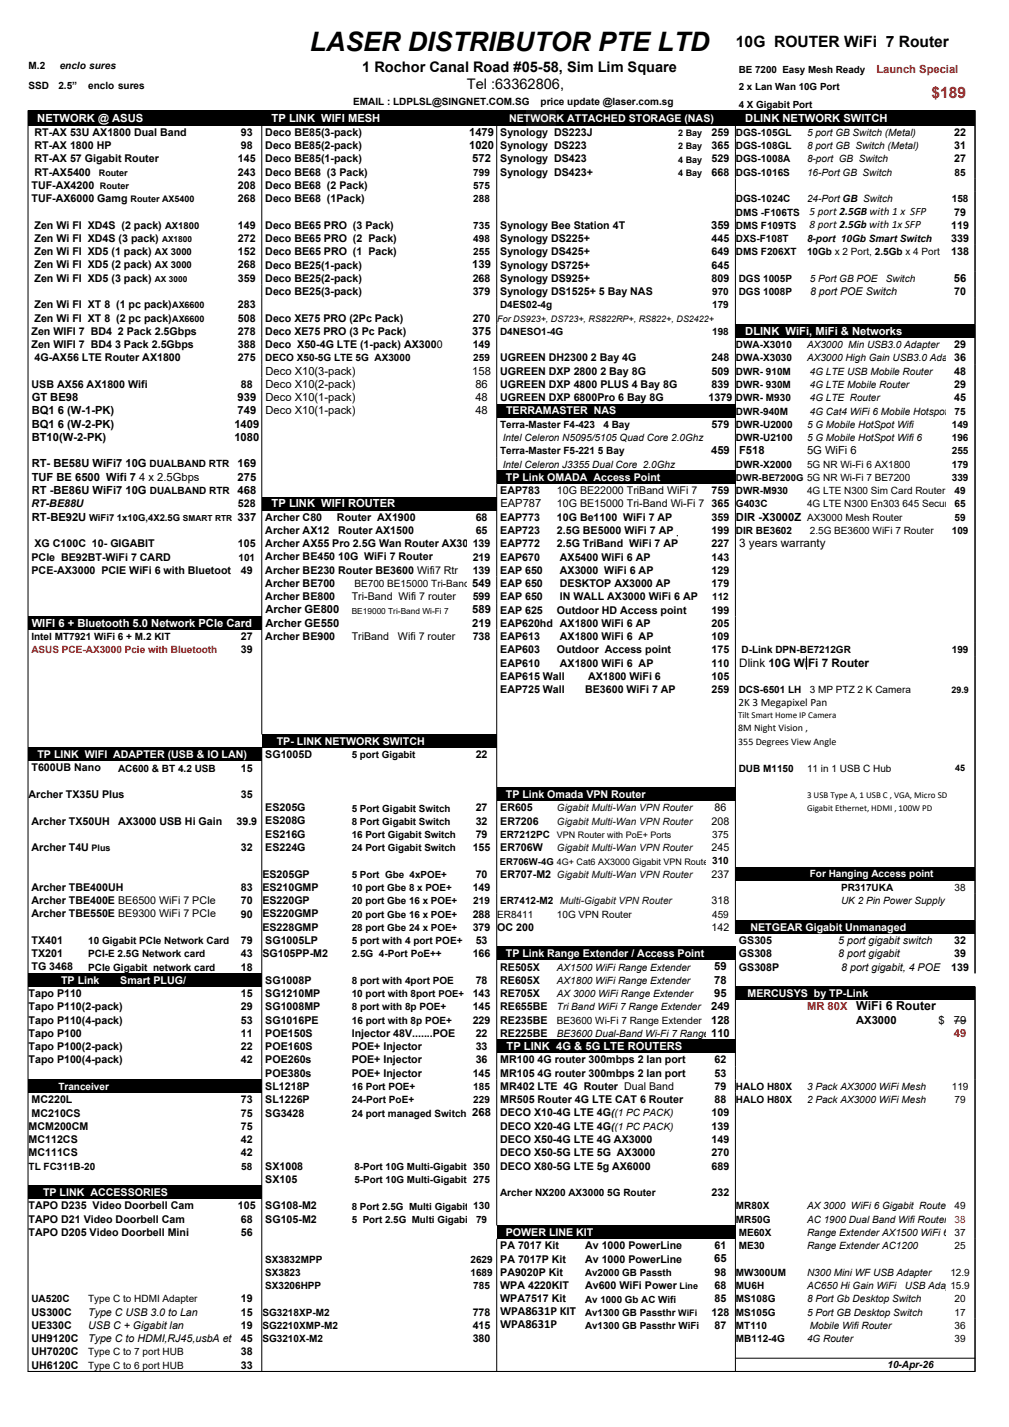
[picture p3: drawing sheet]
<svg xmlns="http://www.w3.org/2000/svg" width="210mm" height="297mm" viewBox="0 0 210 297" stroke-linecap="round" stroke-linejoin="round" font-family="sans-serif">
<defs><g id="words">
<text font-size="5.6" x="64.5" y="10.6">LASER DISTRIBUTOR PTE LTD</text>
<text font-size="3.2" x="153.2" y="9.8">10G ROUTER WiFi 7 Router</text>
<text font-size="3.2" fill="#f00" x="193.9" y="20.5">$189</text>
<g font-size="3">
<text x="75.4" y="15">1 Rochor Canal Road #05-58, Sim Lim Square</text>
<text x="97.2" y="18.4">Tel :63362806,</text>
</g>
<g font-size="2.6">
<text x="178.2" y="210.2">WiFi 6 Router</text>
<text x="104.1" y="273.6">WPA8631P KIT</text>
<text x="104.1" y="276.4">WPA8631P</text>
</g>
<g font-size="2.4">
<text x="153.9" y="113.8">3 years warranty</text>
<text x="153.9" y="138.8">Dlink 10G WiFi 7 Router</text>
</g>
<g font-size="2.3" fill="#f00">
<text x="182.4" y="15.1">Launch Special</text>
<text x="168" y="210.3">MR 80X</text>
<text x="198.5" y="215.8">49</text>
</g>
<g font-size="2.3" fill="#fff">
<text x="7.8" y="25.3">NETWORK @ ASUS</text>
<text x="56.5" y="25.5">TP LINK WIFI MESH</text>
<text x="155.1" y="25.5">DLINK NETWORK SWITCH</text>
<text x="155.1" y="69.7">DLINK WiFi, MiFi &amp; Networks</text>
<text x="56.5" y="105.6">TP LINK WIFI ROUTER</text>
<text x="6.6" y="130.5">WIFI 6 + Bluetooth 5.0 Network PCIe Card</text>
<text x="105.4" y="218.5">TP LINK 4G &amp; 5G LTE ROUTERS</text>
</g>
<g font-size="2.3">
<text x="97.7" y="28.2">1479</text>
<text x="97.7" y="31">1020</text>
<text x="98.3" y="33.8">572</text>
<text x="148" y="47.6">359</text>
<text x="168.5" y="44.7">5 port 2.5GB with 1 x SFP</text>
<text x="168.5" y="47.5">8 port 2.5Gb with 1x SFP</text>
<text x="98.3" y="55.9">139</text>
<text x="198.5" y="58.6">56</text>
<text x="98.3" y="69.7">375</text>
<text x="55.3" y="78">Deco X10(3-pack)</text>
<text x="98.3" y="78">158</text>
<text x="6.6" y="83.5">GT BE98</text>
<text x="49.4" y="83.5">939</text>
<text x="55.3" y="80.7">Deco X10(2-pack)</text>
<text x="55.3" y="83.5">Deco X10(1-pack)</text>
<text x="98.9" y="80.7">86</text>
<text x="98.9" y="83.5">48</text>
<text x="6.6" y="86.2">BQ1 6 (W-1-PK)</text>
<text x="6.6" y="89">BQ1 6 (W-2-PK)</text>
<text x="48.8" y="89">1409</text>
<text x="49.4" y="86.2">749</text>
<text x="55.3" y="86.2">Deco X10(1-pack)</text>
<text x="98.9" y="86.2">48</text>
<text x="6.6" y="91.8">BT10(W-2-PK)</text>
<text x="48.8" y="91.8">1080</text>
<text x="148" y="94.5">459</text>
<text x="153.8" y="94.5">F518</text>
<text x="168" y="94.5">5G WiFi 6</text>
<text x="6.6" y="97.3">RT- BE58U WiFi7 10G DUALBAND RTR</text>
<text x="6.6" y="100.1">TUF BE 6500 Wifi 7</text>
<text x="29" y="100.1">4 x 2.5Gbps</text>
<text x="49.4" y="97.3">169</text>
<text x="49.4" y="100.1">275</text>
<text x="6.6" y="102.8">RT -BE86U WiFi7 10G DUALBAND RTR 468</text>
<text x="104.1" y="105.6">EAP787</text>
<text x="6.6" y="108.3">RT-BE92U</text>
<text x="49.4" y="108.3">337</text>
<text x="153.2" y="108.4">DIR -X3000Z AX3000 Mesh Router</text>
<text x="55.3" y="127.7">Archer GE800</text>
<text x="55.3" y="130.4">Archer GE550</text>
<text x="98.3" y="127.7">589</text>
<text x="98.3" y="130.4">219</text>
<text x="153.7" y="146.9">2K 3 Megapixel Pan</text>
<text x="148.7" y="202">59</text>
<text x="148.7" y="204.7">78</text>
<text x="148.7" y="207.5">95</text>
<text x="148" y="210.3">249</text>
<text x="148" y="213">128</text>
<text x="178.2" y="213">AX3000</text>
<text x="195.3" y="213">$</text>
<text x="198.5" y="213">79</text>
<text x="148.7" y="262.7">65</text>
</g>
<g font-size="2.2">
<text x="7.2" y="28.2">RT-AX 53U AX1800 Dual Band</text>
<text x="50.2" y="28.2">93</text>
<text x="55.2" y="28.3">Deco BE85(3-pack)</text>
<text x="104.1" y="28.3">Synology DS223J</text>
<text x="148.1" y="28.3">259</text>
<text x="198.6" y="28.3">22</text>
<text x="7.2" y="31">RT-AX 1800 HP</text>
<text x="7.2" y="33.8">RT-AX 57 Gigabit Router</text>
<text x="49.5" y="33.8">145</text>
<text x="50.2" y="31">98</text>
<text x="55.2" y="31">Deco BE85(2-pack)</text>
<text x="55.2" y="33.8">Deco BE85(1-pack)</text>
<text x="104.1" y="31">Synology DS223</text>
<text x="104.1" y="33.8">Synology DS423</text>
<text x="148.1" y="31">365</text>
<text x="148.1" y="33.8">529</text>
<text x="198.6" y="31">31</text>
<text x="198.6" y="33.8">27</text>
<text x="6.6" y="39.3">TUF-AX4200</text>
<text x="7.2" y="36.5">RT-AX5400</text>
<text x="49.5" y="36.5">243</text>
<text x="49.5" y="39.3">208</text>
<text x="55.2" y="36.6">Deco BE68 (3 Pack)</text>
<text x="55.2" y="39.3">Deco BE68 (2 Pack)</text>
<text x="104.1" y="36.6">Synology DS423+</text>
<text x="148.1" y="36.6">668</text>
<text x="6.6" y="42.1">TUF-AX6000 Gamg</text>
<text x="7.2" y="47.6">Zen Wi FI XD4S (2 pack)</text>
<text x="49.5" y="42.1">268</text>
<text x="49.5" y="47.6">149</text>
<text x="55.2" y="42.1">Deco BE68 (1Pack)</text>
<text x="55.2" y="47.6">Deco BE65 PRO (3 Pack)</text>
<text x="104.1" y="47.6">Synology Bee Station 4T</text>
<text x="198" y="47.6">119</text>
<text x="198.6" y="44.9">79</text>
<text x="7.2" y="50.3">Zen Wi FI XD4S (3 pack)</text>
<text x="7.2" y="53.1">Zen Wi FI XD5 (1 pack)</text>
<text x="49.5" y="50.3">272</text>
<text x="49.5" y="53.1">152</text>
<text x="55.2" y="50.4">Deco BE65 PRO (2 Pack)</text>
<text x="55.2" y="53.1">Deco BE65 PRO (1 Pack)</text>
<text x="104.1" y="50.4">Synology DS225+</text>
<text x="104.1" y="53.1">Synology DS425+</text>
<text x="148.1" y="50.4">445</text>
<text x="148.1" y="53.1">649</text>
<text x="198" y="50.4">339</text>
<text x="198" y="53.1">138</text>
<text x="7.2" y="55.9">Zen Wi FI XD5 (2 pack)</text>
<text x="7.2" y="58.6">Zen Wi FI XD5 (3 pack)</text>
<text x="49.5" y="55.9">268</text>
<text x="49.5" y="58.6">359</text>
<text x="55.2" y="55.9">Deco BE25(1-pack)</text>
<text x="55.2" y="58.7">Deco BE25(2-pack)</text>
<text x="98.4" y="58.7">268</text>
<text x="104.1" y="55.9">Synology DS725+</text>
<text x="104.1" y="58.7">Synology DS925+</text>
<text x="148.1" y="55.9">645</text>
<text x="148.1" y="58.7">809</text>
<text x="7.2" y="64.2">Zen Wi FI XT 8 (1 pc pack)</text>
<text x="49.5" y="64.2">283</text>
<text x="55.2" y="61.4">Deco BE25(3-pack)</text>
<text x="98.4" y="61.4">379</text>
<text x="104.1" y="61.4">Synology DS1525+ 5 Bay NAS</text>
<text x="168.6" y="61.4">8 port POE Switch</text>
<text x="198.6" y="61.4">70</text>
<text x="6.6" y="69.7">Zen WIFI 7 BD4 2 Pack 2.5Gbps</text>
<text x="7.2" y="66.9">Zen Wi FI XT 8 (2 pc pack)</text>
<text x="49.5" y="66.9">508</text>
<text x="49.5" y="69.7">278</text>
<text x="55.2" y="66.9">Deco XE75 PRO (2Pc Pack)</text>
<text x="55.2" y="69.7">Deco XE75 PRO (3 Pc Pack)</text>
<text x="98.4" y="67">270</text>
<text x="6.6" y="72.5">Zen WIFI 7 BD4 3 Pack 2.5Gbps</text>
<text x="7.2" y="75.2">4G-AX56 LTE Router AX1800</text>
<text x="49.5" y="72.5">388</text>
<text x="49.5" y="75.2">275</text>
<text x="55.2" y="72.5">Deco X50-4G LTE (1-pack) AX3000</text>
<text x="98.4" y="72.5">149</text>
<text x="104.1" y="75.2">UGREEN DH2300 2 Bay 4G</text>
<text x="104.1" y="78">UGREEN DXP 2800 2 Bay 8G</text>
<text x="148.1" y="75.2">248</text>
<text x="148.1" y="78">509</text>
<text x="198.6" y="72.5">29</text>
<text x="198.6" y="78">48</text>
<text x="6.6" y="80.7">USB AX56 AX1800 Wifi</text>
<text x="50.2" y="80.7">88</text>
<text x="104.1" y="80.8">UGREEN DXP 4800 PLUS 4 Bay 8G</text>
<text x="104.1" y="83.5">UGREEN DXP 6800Pro 6 Bay 8G</text>
<text x="147.5" y="83.5">1379</text>
<text x="148.1" y="80.8">839</text>
<text x="198.6" y="80.8">29</text>
<text x="198.6" y="83.5">45</text>
<text x="148.1" y="89">579</text>
<text x="6.6" y="105.6">RT-BE88U</text>
<text x="49.5" y="105.6">528</text>
<text x="104.1" y="102.9">EAP783</text>
<text x="115.9" y="102.9">10G BE22000 TriBand WiFi 7</text>
<text x="115.9" y="105.6">10G BE15000 Tri-Band Wi-Fi 7</text>
<text x="148.1" y="102.9">759</text>
<text x="148.1" y="105.6">365</text>
<text x="7.2" y="113.9">XG C100C 10- GIGABIT</text>
<text x="49.5" y="113.9">105</text>
<text x="55.2" y="108.3">Archer C80</text>
<text x="55.2" y="111.1">Archer AX12</text>
<text x="55.2" y="113.9">Archer AX55 Pro 2.5G Wan Router AX30</text>
<text x="70.1" y="108.3">Router AX1900</text>
<text x="70.4" y="111.1">Router AX1500</text>
<text x="98.4" y="113.9">139</text>
<text x="99" y="108.4">68</text>
<text x="99" y="111.1">65</text>
<text x="104.1" y="108.4">EAP773</text>
<text x="104.1" y="111.1">EAP723</text>
<text x="104.1" y="113.9">EAP772</text>
<text x="115.9" y="113.9">2.5G TriBand WiFi 7 AP</text>
<text x="115.9" y="108.4">10G Be1100 WiFi 7 AP</text>
<text x="115.9" y="111.1">2.5G BE5000 WiFi 7 AP OTF</text>
<text x="148.1" y="108.4">359</text>
<text x="148.1" y="111.1">199</text>
<text x="148.1" y="113.9">227</text>
<text x="6.6" y="116.7">PCIe BE92BT-WiFi 7 CARD</text>
<text x="6.6" y="119.4">PCE-AX3000 PCIE WiFi 6 with Bluetoot</text>
<text x="50.2" y="119.4">49</text>
<text x="55.2" y="116.6">Archer BE450 10G WiFi 7 Router</text>
<text x="55.2" y="119.4">Archer BE230 Router BE3600 Wifi7 Rtr</text>
<text x="98.4" y="116.7">219</text>
<text x="98.4" y="119.4">139</text>
<text x="104.1" y="116.7">EAP670</text>
<text x="104.1" y="119.4">EAP 650</text>
<text x="116.5" y="116.7">AX5400 WiFi 6 AP</text>
<text x="116.5" y="119.4">AX3000 WiFi 6 AP</text>
<text x="148.1" y="116.7">143</text>
<text x="148.1" y="119.4">129</text>
<text x="55.2" y="122.2">Archer BE700</text>
<text x="55.2" y="124.9">Archer BE800</text>
<text x="73.2" y="125">Tri-Band Wifi 7 router</text>
<text x="98.4" y="125">599</text>
<text x="104.1" y="122.2">EAP 650</text>
<text x="104.1" y="125">EAP 650</text>
<text x="116.5" y="122.2">DESKTOP AX3000 AP</text>
<text x="116.5" y="125">IN WALL AX3000 WiFi 6 AP</text>
<text x="148.1" y="122.2">179</text>
<text x="104.1" y="127.7">EAP 625</text>
<text x="104.1" y="130.5">EAP620hd AX1800 WiFi 6 AP</text>
<text x="115.9" y="127.7">Outdoor HD Access point</text>
<text x="148.1" y="127.7">199</text>
<text x="148.1" y="130.5">205</text>
<text x="50.2" y="133.2">27</text>
<text x="50.2" y="136">39</text>
<text x="55.2" y="133.2">Archer BE900</text>
<text x="73.2" y="133.2">TriBand</text>
<text x="82.8" y="133.2">Wifi 7 router</text>
<text x="98.4" y="133.2">738</text>
<text x="104.1" y="133.2">EAP613</text>
<text x="104.1" y="136">EAP603</text>
<text x="115.9" y="136">Outdoor Access point</text>
<text x="116.5" y="133.2">AX1800 WiFi 6 AP</text>
<text x="148.1" y="133.2">109</text>
<text x="148.1" y="136">175</text>
<text x="104.1" y="138.8">EAP610</text>
<text x="104.1" y="141.5">EAP615 Wall</text>
<text x="116.5" y="138.8">AX1800 WiFi 6 AP</text>
<text x="122.4" y="141.5">AX1800 WiFi 6</text>
<text x="148.1" y="138.8">110</text>
<text x="148.1" y="141.5">105</text>
<text x="104.1" y="144.3">EAP725 Wall</text>
<text x="121.8" y="144.3">BE3600 WiFi 7 AP</text>
<text x="148.1" y="144.3">259</text>
<text x="6.6" y="160.5">T600UB Nano</text>
<text x="50.2" y="160.6">15</text>
<text x="55.2" y="157.8">SG1005D</text>
<text x="99" y="157.8">22</text>
<text x="6" y="166.1">Archer TX35U Plus</text>
<text x="50.2" y="166.1">35</text>
<text x="6.6" y="171.6">Archer TX50UH</text>
<text x="24.6" y="171.6">AX3000 USB Hi Gain</text>
<text x="49.2" y="171.6">39.9</text>
<text x="55.2" y="168.8">ES205G</text>
<text x="55.2" y="171.6">ES208G</text>
<text x="99" y="168.9">27</text>
<text x="99" y="171.6">32</text>
<text x="104.1" y="168.9">ER605</text>
<text x="104.1" y="171.6">ER7206</text>
<text x="148.1" y="171.6">208</text>
<text x="148.7" y="168.9">86</text>
<text x="6.6" y="177.1">Archer T4U</text>
<text x="50.2" y="177.2">32</text>
<text x="55.2" y="174.4">ES216G</text>
<text x="55.2" y="177.1">ES224G</text>
<text x="98.4" y="177.2">155</text>
<text x="99" y="174.4">79</text>
<text x="104.1" y="177.2">ER706W</text>
<text x="148.1" y="177.2">245</text>
<text x="6.6" y="185.4">Archer TBE400UH</text>
<text x="50.2" y="185.4">83</text>
<text x="54.6" y="182.6">ES205GP</text>
<text x="54.6" y="185.4">ES210GMP</text>
<text x="98.4" y="185.4">149</text>
<text x="99" y="182.7">70</text>
<text x="104.1" y="182.7">ER707-M2 Gigabit Multi-Wan VPN Router</text>
<text x="148.1" y="182.7">237</text>
<text x="6.6" y="188.2">Archer TBE400E BE6500 WiFi 7 PCIe</text>
<text x="6.6" y="190.9">Archer TBE550E BE9300 WiFi 7 PCIe</text>
<text x="50.2" y="188.2">70</text>
<text x="50.2" y="191">90</text>
<text x="54.6" y="188.2">ES220GP</text>
<text x="54.6" y="190.9">ES220GMP</text>
<text x="98.4" y="191">288</text>
<text x="148.1" y="188.2">318</text>
<text x="6.6" y="196.5">TX401</text>
<text x="50.2" y="196.5">79</text>
<text x="54.6" y="193.7">ES228GMP</text>
<text x="55.2" y="196.5">SG1005LP</text>
<text x="98.4" y="193.7">379</text>
<text x="99" y="196.5">53</text>
<text x="103.5" y="193.7">OC 200</text>
<text x="148.1" y="193.7">142</text>
<text x="153.8" y="196.5">GS305</text>
<text x="174.5" y="196.5">5 port gigabit switch</text>
<text x="198.6" y="196.5">32</text>
<text x="6.6" y="199.2">TX201</text>
<text x="6.6" y="202">TG 3468</text>
<text x="50.2" y="199.2">43</text>
<text x="50.2" y="202">18</text>
<text x="54.6" y="199.2">SG105PP-M2</text>
<text x="98.4" y="199.2">166</text>
<text x="104.1" y="202">RE505X</text>
<text x="153.8" y="199.2">GS308</text>
<text x="153.8" y="202">GS308P</text>
<text x="174.5" y="199.2">8 port gigabit</text>
<text x="175.1" y="202">8 port gigabit, 4 POE</text>
<text x="198" y="202">139</text>
<text x="198.6" y="199.2">39</text>
<text x="6" y="207.5">Tapo P110</text>
<text x="50.2" y="207.5">15</text>
<text x="55.2" y="204.7">SG1008P</text>
<text x="55.2" y="207.5">SG1210MP</text>
<text x="98.4" y="207.5">143</text>
<text x="99" y="204.8">78</text>
<text x="104.1" y="204.8">RE605X</text>
<text x="104.1" y="207.5">RE705X</text>
<text x="6" y="210.3">Tapo P110(2-pack)</text>
<text x="6" y="213.1">Tapo P110(4-pack)</text>
<text x="6" y="215.8">Tapo P100</text>
<text x="50.2" y="210.3">29</text>
<text x="50.2" y="213">53</text>
<text x="50.2" y="215.8">11</text>
<text x="55.2" y="210.3">SG1008MP</text>
<text x="55.2" y="213">SG1016PE</text>
<text x="55.2" y="215.8">POE150S</text>
<text x="73.2" y="215.8">Injector 48V.......POE</text>
<text x="98.4" y="210.3">145</text>
<text x="98.4" y="213.1">229</text>
<text x="99" y="215.8">22</text>
<text x="104.1" y="210.3">RE655BE</text>
<text x="104.1" y="213.1">RE235BE</text>
<text x="104.1" y="215.8">RE225BE</text>
<text x="6" y="218.6">Tapo P100(2-pack)</text>
<text x="6" y="221.3">Tapo P100(4-pack)</text>
<text x="50.2" y="218.5">22</text>
<text x="50.2" y="221.3">42</text>
<text x="55.2" y="218.5">POE160S</text>
<text x="55.2" y="221.3">POE260s</text>
<text x="73.2" y="218.6">POE+ Injector</text>
<text x="73.2" y="221.3">POE+ Injector</text>
<text x="99" y="218.6">33</text>
<text x="99" y="221.3">36</text>
<text x="104.1" y="221.3">MR100 4G router 300mbps 2 lan port</text>
<text x="148.7" y="221.3">62</text>
<text x="55.2" y="224.1">POE380s</text>
<text x="55.2" y="226.9">SL1218P</text>
<text x="73.2" y="224.1">POE+ Injector</text>
<text x="98.4" y="224.1">145</text>
<text x="104.1" y="224.1">MR105 4G router 300mbps 2 lan port</text>
<text x="104.1" y="226.8">MR402 LTE 4G Router Dual Band</text>
<text x="148.7" y="224.1">53</text>
<text x="148.7" y="226.8">79</text>
<text x="6.6" y="229.6">MC220L</text>
<text x="6.6" y="232.4">MC210CS</text>
<text x="50.2" y="229.6">73</text>
<text x="50.2" y="232.4">75</text>
<text x="55.2" y="229.6">SL1226P</text>
<text x="55.2" y="232.4">SG3428</text>
<text x="104.1" y="229.6">MR505 Router 4G LTE CAT 6 Router</text>
<text x="104.1" y="232.4">DECO X10-4G LTE 4G((1 PC PACK)</text>
<text x="148.1" y="232.4">109</text>
<text x="148.7" y="229.6">88</text>
<text x="6" y="235.2">MCM200CM</text>
<text x="6" y="237.9">MC112CS</text>
<text x="50.2" y="235.2">75</text>
<text x="50.2" y="237.9">42</text>
<text x="104.1" y="237.9">DECO X50-4G LTE 4G AX3000</text>
<text x="104.1" y="235.1">DECO X20-4G LTE 4G((1 PC PACK)</text>
<text x="148.1" y="235.1">139</text>
<text x="148.1" y="237.9">149</text>
<text x="6" y="240.7">MC111CS</text>
<text x="50.2" y="240.7">42</text>
<text x="55.2" y="243.4">SX1008</text>
<text x="104.1" y="240.6">DECO X50-5G LTE 5G AX3000</text>
<text x="104.1" y="243.4">DECO X80-5G LTE 5g AX6000</text>
<text x="148.1" y="240.6">270</text>
<text x="148.1" y="243.4">689</text>
<text x="6" y="251.7">TAPO D235 Video Doorbell Cam</text>
<text x="49.5" y="251.7">105</text>
<text x="55.2" y="246.2">SX105</text>
<text x="55.2" y="251.7">SG108-M2</text>
<text x="148.1" y="248.9">232</text>
<text x="6" y="254.5">TAPO D21 Video Doorbell Cam</text>
<text x="6" y="257.3">TAPO D205 Video Doorbell Mini</text>
<text x="50.2" y="254.5">68</text>
<text x="50.2" y="257.3">56</text>
<text x="55.2" y="254.5">SG105-M2</text>
<text x="104.1" y="260">PA 7017 Kit</text>
<text x="104.1" y="262.8">PA 7017P Kit</text>
<text x="121.8" y="260">Av 1000 PowerLine</text>
<text x="121.8" y="262.8">Av 1000 PowerLine</text>
<text x="148.7" y="260">61</text>
<text x="104.1" y="265.5">PA9020P Kit</text>
<text x="104.1" y="268.3">WPA 4220KIT</text>
<text x="121.8" y="268.3">Av600 WiFi Power</text>
<text x="148.7" y="265.5">98</text>
<text x="148.7" y="268.3">68</text>
<text x="6.6" y="273.8">US300C</text>
<text x="18.4" y="273.8">Type C USB 3.0 to Lan</text>
<text x="50.2" y="271.1">19</text>
<text x="50.2" y="273.8">15</text>
<text x="98.4" y="273.8">778</text>
<text x="104.1" y="271">WPA7517 Kit</text>
<text x="148.1" y="273.8">128</text>
<text x="148.7" y="271.1">85</text>
<text x="6.6" y="276.6">UE330C</text>
<text x="6.6" y="279.3">UH9120C</text>
<text x="18.4" y="276.6">USB C + Gigabit lan</text>
<text x="18.4" y="279.3">Type C to HDMI,RJ45,usbA et</text>
<text x="50.2" y="276.6">19</text>
<text x="50.2" y="279.3">45</text>
<text x="98.4" y="276.6">415</text>
<text x="98.4" y="279.3">380</text>
<text x="148.7" y="276.6">87</text>
<text x="6.6" y="282.1">UH7020C</text>
<text x="6.6" y="284.9">UH6120C</text>
<text x="50.2" y="282.1">38</text>
<text x="50.2" y="284.9">33</text>
</g>
<g font-size="2.2" fill="#fff">
<text x="106" y="25.3">NETWORK ATTACHED STORAGE (NAS)</text>
<text x="105.4" y="86.3">TERRAMASTER NAS</text>
<text x="105.3" y="100.1">TP Link OMADA Access Point</text>
<text x="57.6" y="155">TP- LINK NETWORK SWITCH</text>
<text x="7.8" y="157.8">TP LINK WIFI ADAPTER (USB &amp; IO LAN)</text>
<text x="105.3" y="166.1">TP Link Omada VPN Router</text>
<text x="156.2" y="193.7">NETGEAR Gigabit Unmanaged</text>
<text x="105.3" y="199.2">TP Link Range Extender / Access Point</text>
<text x="12.7" y="204.7">TP Link</text>
<text x="25" y="204.7">Smart PLUG/</text>
<text x="155.6" y="207.5">MERCUSYS by TP-Link</text>
<text x="9" y="248.9">TP LINK ACCESSORIES</text>
<text x="105.3" y="257.2">POWER LINE KIT</text>
</g>
<g font-size="2.1">
<text x="6" y="14.3">M.2</text>
<text x="12.4" y="14.3">enclo sures</text>
<text x="6" y="18.6">SSD</text>
<text x="12.2" y="18.6">2.5”</text>
<text x="18.4" y="18.6">enclo sures</text>
<text x="73.5" y="21.8">EMAIL : LDPLSL@SINGNET.COM.SG</text>
<text x="112.5" y="21.8">price update @laser.com.sg</text>
<text x="153.2" y="28.3">DGS-105GL</text>
<text x="168" y="28.3">5 port GB Switch (Metal)</text>
<text x="153.2" y="31">DGS-108GL</text>
<text x="153.2" y="33.8">DGS-1008A</text>
<text x="168" y="31">8 port GB Switch (Metal)</text>
<text x="168" y="33.8">8-port GB Switch</text>
<text x="98.5" y="36.6">799</text>
<text x="98.5" y="39.3">575</text>
<text x="153.2" y="36.6">DGS-1016S</text>
<text x="168" y="36.6">16-Port GB Switch</text>
<text x="198.7" y="36.6">85</text>
<text x="98.5" y="42.1">288</text>
<text x="98.5" y="47.6">735</text>
<text x="153.2" y="42.1">DGS-1024C</text>
<text x="153.2" y="44.9">DMS -F106TS</text>
<text x="153.2" y="47.6">DMS F109TS</text>
<text x="168" y="42.1">24-Port GB Switch</text>
<text x="198.1" y="42.1">158</text>
<text x="98.5" y="50.4">498</text>
<text x="98.5" y="53.1">255</text>
<text x="153.2" y="50.4">DXS-F108T</text>
<text x="153.2" y="53.1">DMS F206XT</text>
<text x="168" y="50.4">8-port 10Gb Smart Switch</text>
<text x="168" y="53.1">10Gb x 2 Port, 2.5Gb x 4 Port</text>
<text x="153.8" y="58.7">DGS 1005P</text>
<text x="168.6" y="58.7">5 Port GB POE</text>
<text x="184.4" y="58.7">Switch</text>
<text x="104.1" y="64.2">D4ES02-4g</text>
<text x="148.2" y="61.4">970</text>
<text x="148.2" y="64.2">179</text>
<text x="153.8" y="61.4">DGS 1008P</text>
<text x="104.1" y="69.7">D4NESO1-4G</text>
<text x="148.2" y="69.7">198</text>
<text x="55.2" y="75.2">DECO X50-5G LTE 5G AX3000</text>
<text x="98.5" y="75.2">259</text>
<text x="153.2" y="72.5">DWA-X3010</text>
<text x="153.2" y="75.2">DWA-X3030</text>
<text x="153.2" y="78">DWR- 910M</text>
<text x="168" y="72.5">AX3000 Min USB3.0 Adapter</text>
<text x="168" y="75.2">AX3000 High Gain USB3.0 Adapt36</text>
<text x="168.6" y="78">4G LTE USB Mobile Router</text>
<text x="153.2" y="80.8">DWR- 930M</text>
<text x="153.2" y="83.5">DWR- M930</text>
<text x="168.6" y="80.8">4G LTE Mobile Router</text>
<text x="168.6" y="83.5">4G LTE Router</text>
<text x="104.1" y="89">Terra-Master F4-423</text>
<text x="125.6" y="89">4 Bay</text>
<text x="153.2" y="86.3">DWR-940M</text>
<text x="153.2" y="89">DWR-U2000</text>
<text x="168" y="89">5 G Mobile HotSpot Wifi</text>
<text x="168.6" y="86.3">4G Cat4 WiFi 6 Mobile Hotspot 75</text>
<text x="198.1" y="89">149</text>
<text x="104.1" y="94.6">Terra-Master F5-221 5 Bay</text>
<text x="104.7" y="91.8">Intel Celeron N5095/5105 Quad Core 2.0Ghz</text>
<text x="153.2" y="91.8">DWR-U2100</text>
<text x="168" y="91.8">5 G Mobile HotSpot Wifi 6</text>
<text x="198.1" y="91.8">196</text>
<text x="198.1" y="94.6">255</text>
<text x="104.7" y="97.3">Intel Celeron J3355 Dual Core 2.0Ghz</text>
<text x="153.2" y="97.3">DWR-X2000</text>
<text x="168" y="97.3">5G NR Wi-Fi 6 AX1800</text>
<text x="198.1" y="97.3">179</text>
<text x="198.1" y="100.1">339</text>
<text x="153.2" y="102.9">DWR-M930</text>
<text x="153.2" y="105.6">G403C</text>
<text x="168" y="102.9">4G LTE N300 Sim Card Router</text>
<text x="168" y="105.6">4G LTE N300 En303 645 Securi 65</text>
<text x="198.7" y="102.9">49</text>
<text x="153.2" y="111.1">DIR BE3602</text>
<text x="168.6" y="111.1">2.5G BE3600 WiFi 7 Router</text>
<text x="198.1" y="111.1">109</text>
<text x="198.7" y="108.4">59</text>
<text x="49.6" y="116.7">101</text>
<text x="73.8" y="122.2">BE700 BE15000 Tri-Band 549</text>
<text x="148.2" y="125">112</text>
<text x="6.5" y="133.2">Intel MT7921 WiFi 6 + M.2 KIT</text>
<text x="154.3" y="136">D-Link DPN-BE7212GR</text>
<text x="198.1" y="136">199</text>
<text x="153.8" y="144.3">DCS-6501 LH</text>
<text x="168.6" y="144.3">3 MP PTZ 2 K Camera</text>
<text x="153.7" y="152.2">8M Night Vision ,</text>
<text x="153.7" y="155">355 Degrees View Angle</text>
<text x="24.6" y="160.6">AC600 &amp; BT 4.2 USB</text>
<text x="153.8" y="160.6">DUB M1150</text>
<text x="168" y="160.6">11 in 1 USB C Hub</text>
<text x="104.1" y="174.4">ER7212PC</text>
<text x="148.2" y="174.4">375</text>
<text x="175" y="185.4">PR317UKA</text>
<text x="198.7" y="185.4">38</text>
<text x="98.5" y="188.2">219</text>
<text x="103.5" y="191">ER8411</text>
<text x="104.1" y="188.2">ER7412-M2 Multi-Gigabit VPN Router</text>
<text x="115.9" y="191">10G VPN Router</text>
<text x="148.2" y="191">459</text>
<text x="175" y="188.2">UK 2 Pin Power Supply</text>
<text x="18.4" y="196.5">10 Gigabit PCIe Network Card</text>
<text x="73.2" y="196.5">5 port with 4 port POE+</text>
<text x="18.4" y="199.2">PCI-E 2.5G Network card</text>
<text x="18.4" y="202">PCIe Gigabit network card</text>
<text x="73.2" y="199.2">2.5G 4-Port PoE++</text>
<text x="115.9" y="202">AX1500 WiFi Range Extender</text>
<text x="73.2" y="204.8">8 port with 4port POE</text>
<text x="73.2" y="207.5">10 port with 8port POE+</text>
<text x="115.9" y="204.8">AX1800 WiFi Range Extender</text>
<text x="115.9" y="207.5">AX 3000 WiFi Range Extender</text>
<text x="73.2" y="210.3">8 port with 8p POE+</text>
<text x="73.2" y="213.1">16 port with 8p POE+</text>
<text x="115.9" y="210.3">Tri Band WiFi 7 Range Extender</text>
<text x="115.9" y="213.1">BE3600 Wi-Fi 7 Range Extender</text>
<text x="115.9" y="215.8">BE3600 Dual-Band Wi-Fi 7 Range 110</text>
<text x="73.2" y="226.9">16 Port POE+</text>
<text x="98.5" y="226.9">185</text>
<text x="153.2" y="226.9">HALO H80X</text>
<text x="168" y="226.9">3 Pack AX3000 WiFi Mesh</text>
<text x="198.1" y="226.9">119</text>
<text x="73.2" y="229.6">24-Port PoE+</text>
<text x="73.2" y="232.4">24 port managed Switch 268</text>
<text x="98.5" y="229.6">229</text>
<text x="153.2" y="229.6">HALO H80X</text>
<text x="168" y="229.6">2 Pack AX3000 WiFi Mesh</text>
<text x="198.7" y="229.6">79</text>
<text x="6" y="243.4">TL FC311B-20</text>
<text x="50.2" y="243.4">58</text>
<text x="104.1" y="249">Archer NX200 AX3000 5G Router</text>
<text x="153.2" y="251.7">MR80X</text>
<text x="168" y="251.7">AX 3000 WiFi 6 Gigabit Route</text>
<text x="198.7" y="251.7">49</text>
<text x="99.1" y="254.5">79</text>
<text x="153.2" y="254.5">MR50G</text>
<text x="153.8" y="257.3">ME60X</text>
<text x="168" y="254.5">AC 1900 Dual Band Wifi Router 38</text>
<text x="168" y="257.3">Range Extender AX1500 WiFi 6</text>
<text x="198.7" y="257.3">37</text>
<text x="55.2" y="262.8">SX3832MPP</text>
<text x="97.9" y="262.8">2629</text>
<text x="153.8" y="260">ME30</text>
<text x="168" y="260">Range Extender AC1200</text>
<text x="198.7" y="260">25</text>
<text x="55.2" y="265.5">SX3823</text>
<text x="55.2" y="268.3">SX3206HPP</text>
<text x="97.9" y="265.5">1689</text>
<text x="98.5" y="268.3">785</text>
<text x="153.2" y="265.5">MW300UM</text>
<text x="153.2" y="268.3">MU6H</text>
<text x="168" y="265.5">N300 Mini WF USB Adapter</text>
<text x="168" y="268.3">AC650 Hi Gain WiFi</text>
<text x="188.3" y="268.3">USB Adap15.9</text>
<text x="197.8" y="265.5">12.9</text>
<text x="6.5" y="271.1">UA520C</text>
<text x="18.4" y="271.1">Type C to HDMI Adapter</text>
<text x="54.6" y="273.8">SG3218XP-M2</text>
<text x="153.2" y="271.1">MS108G</text>
<text x="153.2" y="273.8">MS105G</text>
<text x="168" y="271.1">8 Port Gb Desktop Switch</text>
<text x="168" y="273.8">5 Port GB Desktop Switch</text>
<text x="198.7" y="271.1">20</text>
<text x="198.7" y="273.8">17</text>
<text x="54.6" y="276.6">SG2210XMP-M2</text>
<text x="54.6" y="279.3">SG3210X-M2</text>
<text x="153.2" y="276.6">MT110</text>
<text x="153.2" y="279.3">MB112-4G</text>
<text x="168" y="279.3">4G Router</text>
<text x="168.6" y="276.6">Mobile Wifi Router</text>
<text x="198.7" y="276.6">36</text>
<text x="198.7" y="279.3">39</text>
<text x="18.4" y="282.1">Type C to 7 port HUB</text>
<text x="18.4" y="284.9">Type C to 6 port HUB</text>
<text x="184.7" y="284.8">10-Apr-26</text>
</g>
<text font-size="2.1" fill="#f00" x="6.5" y="136">ASUS PCE-AX3000 Pcie with Bluetooth</text>
<g font-size="2.1" fill="#111">
<text x="115.9" y="168.9">Gigabit Multi-Wan VPN Router</text>
<text x="115.9" y="171.6">Gigabit Multi-Wan VPN Router</text>
<text x="115.9" y="177.2">Gigabit Multi-Wan VPN Router</text>
</g>
<g font-size="2.1" fill="#fff">
<text x="168.6" y="182.6">For Hanging Access point</text>
<text x="12.2" y="226.8">Tranceiver</text>
</g>
<g font-size="2">
<text x="153.8" y="15.2">BE 7200 Easy Mesh Ready</text>
<text x="153.8" y="18.7">2 x Lan Wan 10G Port</text>
<text x="153.8" y="22.4">4 X Gigabit Port</text>
<text x="34.4" y="47.6">AX1800</text>
<text x="32.3" y="53.1">AX 3000</text>
<text x="32.3" y="55.9">AX 3000</text>
<text x="153.2" y="100.1">DWR-BE7200G 5G NR Wi-Fi 7 BE7200</text>
<text x="18.5" y="108.3">WiFi7 1x10G,4X2.5G</text>
<text x="73.2" y="157.9">5 port Gigabit</text>
<text x="73.2" y="168.9">5 Port Gigabit Switch</text>
<text x="73.2" y="171.7">8 Port Gigabit Switch</text>
<text x="73.2" y="174.4">16 Port Gigabit Switch</text>
<text x="73.2" y="177.2">24 Port Gigabit Switch</text>
<text x="104.1" y="179.9">ER706W-4G 4G+ Cat6 AX3000 Gigabit VPN Route 310</text>
<text x="73.2" y="182.7">5 Port Gbe 4xPOE+</text>
<text x="73.2" y="185.5">10 port Gbe 8 x POE+</text>
<text x="73.2" y="188.2">20 port Gbe 16 x POE+</text>
<text x="73.2" y="191">20 port Gbe 16 x POE+</text>
<text x="73.2" y="193.8">28 port Gbe 24 x POE+</text>
<text x="73.8" y="243.5">8-Port 10G Multi-Gigabit 350</text>
<text x="73.2" y="251.8">8 Port 2.5G Multi Gigabit 130</text>
<text x="73.8" y="246.2">5-Port 10G Multi-Gigabit 275</text>
<text x="73.2" y="254.5">5 Port 2.5G Multi Gigabi</text>
<text x="121.8" y="265.6">Av2000 GB Passth</text>
<text x="121.8" y="271.1">Av 1000 Gb AC Wifi</text>
<text x="121.8" y="273.9">Av1300 GB Passthr WiFi</text>
<text x="121.8" y="276.6">Av1300 GB Passthr WiFi</text>
</g>
<g font-size="1.9">
<text x="141.2" y="28.4">2 Bay</text>
<text x="141.2" y="31.1">2 Bay</text>
<text x="141.2" y="33.9">4 Bay</text>
<text x="20.6" y="36.5">Router</text>
<text x="20.8" y="39.3">Router</text>
<text x="141.2" y="36.6">4 Bay</text>
<text x="27.2" y="42.1">Router AX5400</text>
<text x="35.8" y="64.2">AX6600</text>
<text x="35.8" y="66.9">AX6600</text>
<text x="103.5" y="67">For DS923+, DS723+, RS822RP+, RS822+, DS2422+</text>
<text x="153.6" y="149.5">Tilt Smart Home IP Camera</text>
<text x="198" y="144.1">29.9</text>
<text x="198.8" y="160.4">45</text>
<text x="168" y="166.1">3 USB Type A, 1 USB C , VGA, Micro SD</text>
<text x="168" y="168.9">Gigabit Ethernet, HDMI , 100W PD</text>
<text x="19.1" y="177.1">Plus</text>
<text x="115.9" y="174.5">VPN Router with PoE+ Ports</text>
<text x="141.4" y="268.3">Line</text>
</g>
<g font-size="1.7">
<text x="33.7" y="50.3">AX1800</text>
<text x="32.3" y="58.6">AX 3000</text>
<text x="38.1" y="108.3">SMART RTR</text>
<text x="73.2" y="127.8">BE19000 Tri-Band Wi-Fi 7</text>
</g>
</g></defs>
<path d="M5.8 23h103.8v3.1h-103.8z" fill-rule="evenodd" fill="#000"/>
<path d="M109.6 23h6.2v3.1h-6.2z" fill-rule="evenodd" fill="#111"/>
<g fill="#000">
<path d="M115.8 23h87.1v3.1h-87.1z" fill-rule="evenodd"/>
<path d="M153.1 67.5h49.8v2.8h-49.8z" fill-rule="evenodd"/>
<path d="M103.4 84.1h49.7v2.8h-49.7z" fill-rule="evenodd"/>
<path d="M54.5 103.4h48.9v2.8h-48.9z" fill-rule="evenodd"/>
<path d="M103.4 97.9h49.7v2.8h-49.7z" fill-rule="evenodd"/>
<path d="M5.8 128.3h48.7v2.8h-48.7z" fill-rule="evenodd"/>
<path d="M5.8 155.6h48.7v2.8h-48.7z" fill-rule="evenodd"/>
<path d="M54.5 152.9h48.9v2.7h-48.9z" fill-rule="evenodd"/>
<path d="M103.4 163.9h49.7v2.8h-49.7z" fill-rule="evenodd"/>
<path d="M103.4 197.1h49.7v2.7h-49.7z" fill-rule="evenodd"/>
<path d="M153.1 180.5h49.8v2.7h-49.8z" fill-rule="evenodd"/>
<path d="M153.1 191.5h49.8v2.8h-49.8z" fill-rule="evenodd"/>
<path d="M5.8 202.6h48.7v2.7h-48.7z" fill-rule="evenodd"/>
<path d="M103.4 216.4h49.7v2.8h-49.7z" fill-rule="evenodd"/>
<path d="M153.1 205.3h49.8v2.8h-49.8z" fill-rule="evenodd"/>
<path d="M5.8 224.7h48.7v2.7h-48.7z" fill-rule="evenodd"/>
<path d="M5.8 246.8h48.7v2.7h-48.7z" fill-rule="evenodd"/>
<path d="M103.4 255.1h49.7v2.7h-49.7z" fill-rule="evenodd"/>
</g>
<g fill="none" stroke="#000" stroke-width=".21">
<path d="M5.8 23v262.5M54.5 23v129.9M103.4 23v232.1M153.1 23v171.3M202.9 23v179.6M167.9 136.6v2.7M54.5 155.6v129.9M153.1 197.1v88.4M198.5 212.5h2.6M202.9 205.3v80.2M103.4 257.8v27.7M5.8 285.4h197.2"/>
<path d="M153.1 282.7h49.9"/>
</g>
<path d="M140.9 111.5h.2" fill="none" stroke="#000" stroke-width=".25"/>
<use href="#words"/>
</svg>
